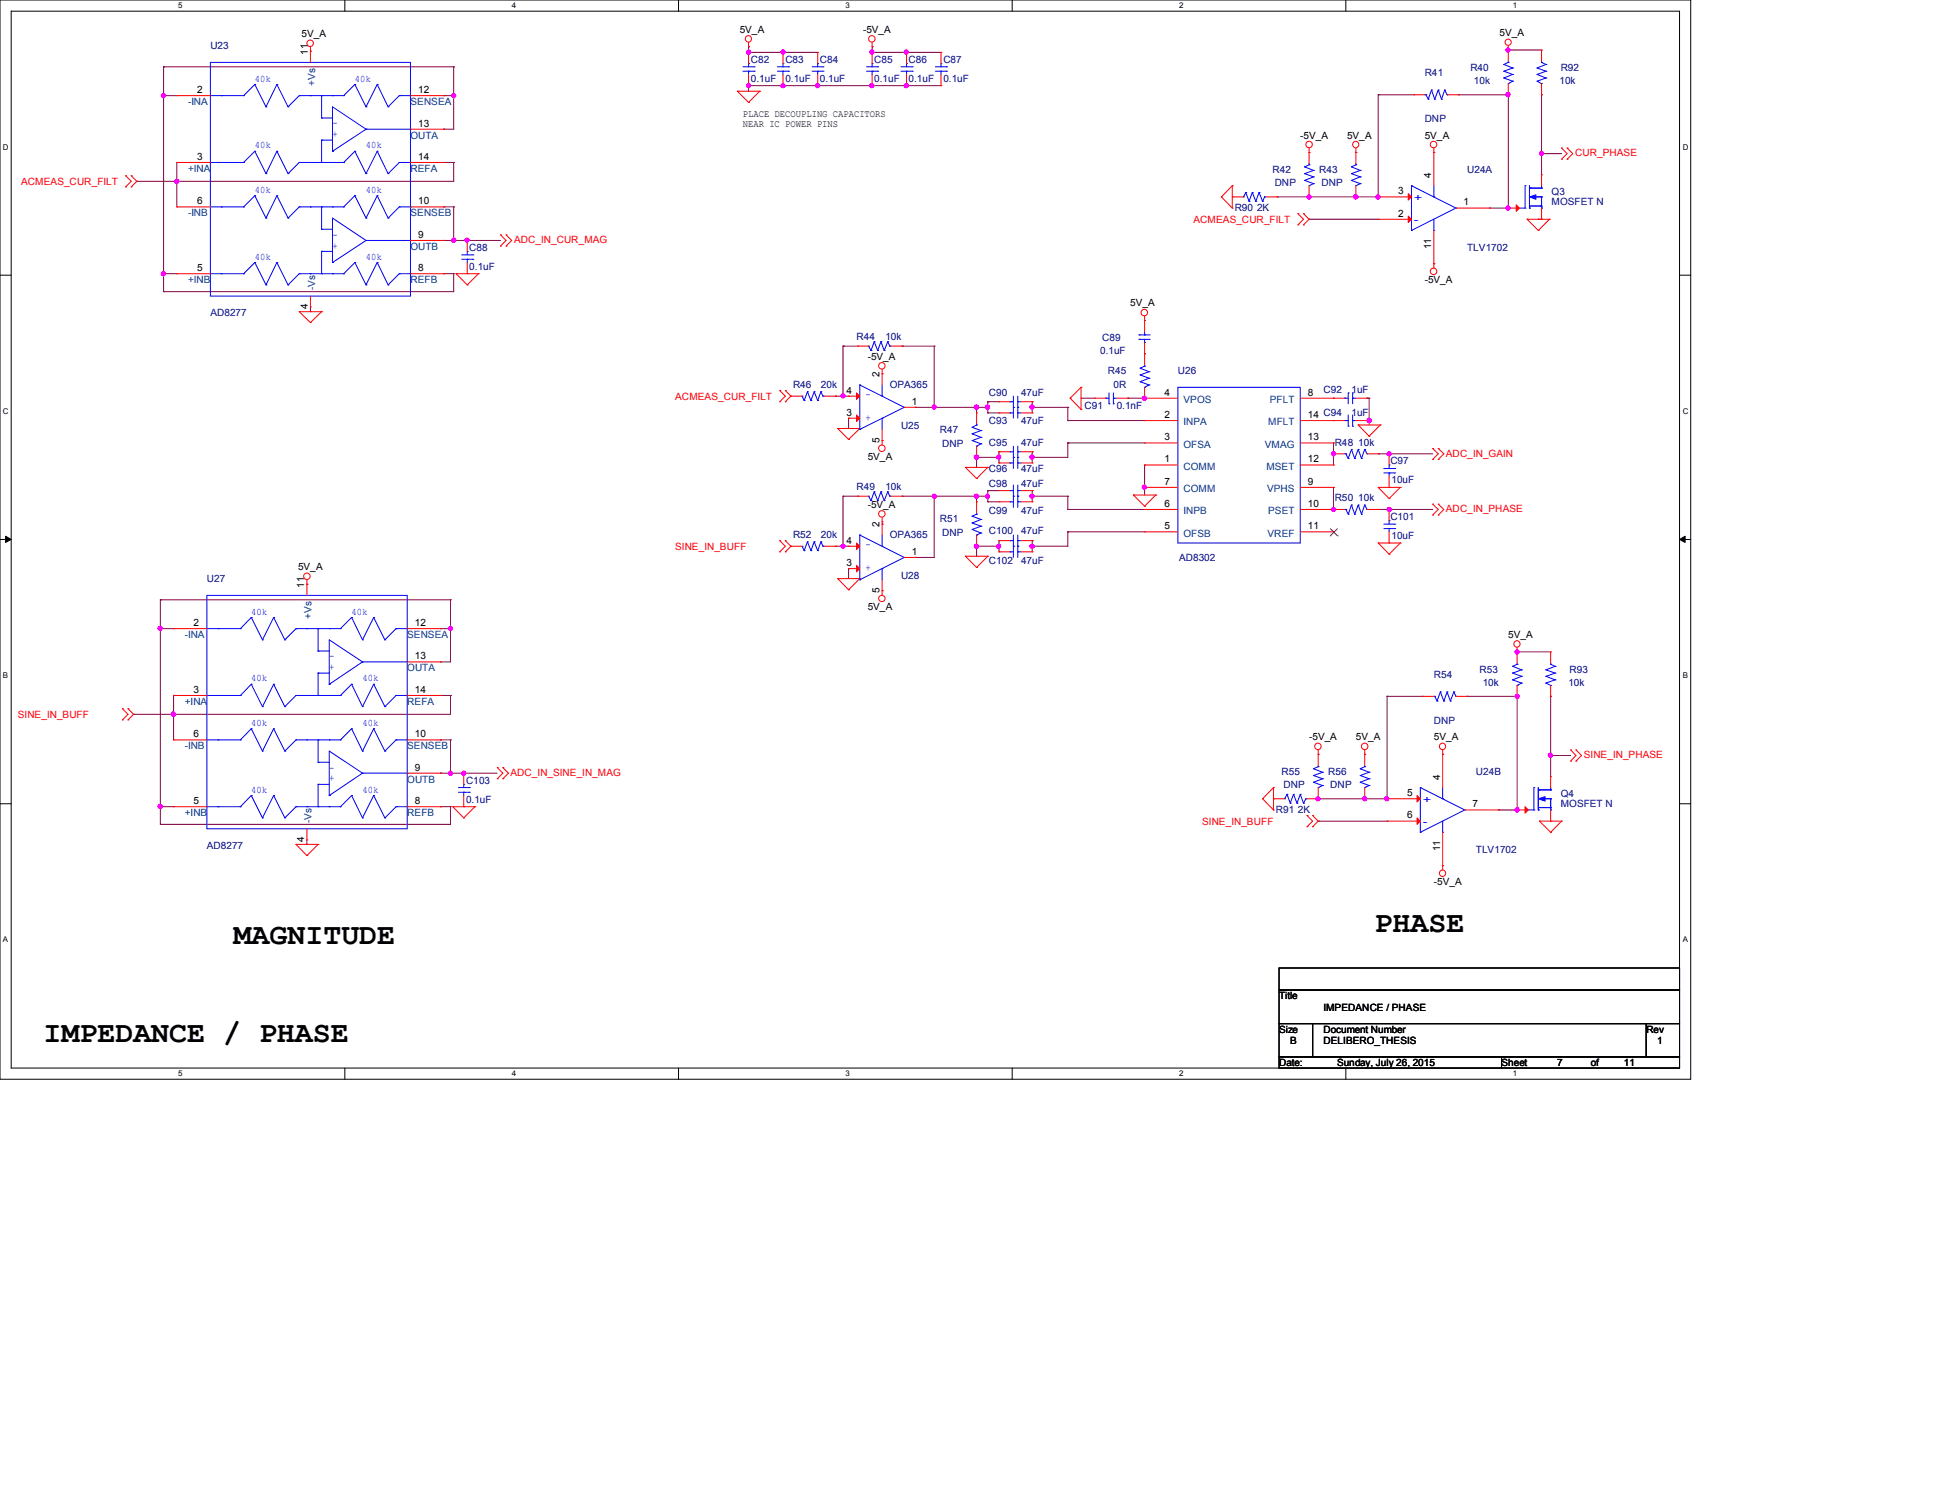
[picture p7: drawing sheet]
<svg xmlns="http://www.w3.org/2000/svg" width="279mm" height="216mm" viewBox="0 0 279 216" stroke-linecap="round" stroke-linejoin="round" font-family="sans-serif">
<defs><g id="words">
<g font-size="4.3">
<text x="33.6" y="135.8">MAGNITUDE</text>
<text x="197.8" y="134">PHASE</text>
<text x="6.3" y="149.9">IMPEDANCE / PHASE</text>
</g>
<g font-size="1.4">
<text x="43.4" y="5.4">5V_A</text>
<text x="106.4" y="4.7">5V_A</text>
<text x="124.2" y="4.7">-5V_A</text>
<text x="215.7" y="5.2">5V_A</text>
<text x="44.3" y="7.9" transform="rotate(-90 44.3 7.9)">11</text>
<text x="28.4" y="13.4">2</text>
<text x="60.2" y="13.4">12</text>
<text x="106.9" y="16.9">PLACE DECOUPLING CAPACITORS</text>
<text x="28.4" y="23">3</text>
<text x="60.2" y="18.2">13</text>
<text x="60.2" y="23">14</text>
<text x="106.9" y="18.3">NEAR IC POWER PINS</text>
<text x="187.1" y="19.9">-5V_A</text>
<text x="193.8" y="19.9">5V_A</text>
<text x="205" y="19.9">5V_A</text>
<text x="28.4" y="29.4">6</text>
<text x="60.2" y="29.4">10</text>
<text x="201.2" y="27.9">3</text>
<text x="205.9" y="25.6" transform="rotate(-90 205.9 25.6)">4</text>
<text x="210.6" y="29.5">1</text>
<text x="60.2" y="34.2">9</text>
<text x="201.2" y="31.2">2</text>
<text x="205.9" y="35.9" transform="rotate(-90 205.9 35.9)">11</text>
<text x="28.4" y="39">5</text>
<text x="60.2" y="39">8</text>
<text x="205" y="40.7">-5V_A</text>
<text x="44.3" y="44.5" transform="rotate(-90 44.3 44.5)">4</text>
<text x="162.6" y="44.1">5V_A</text>
<text x="124.8" y="51.8">-5V_A</text>
<text x="121.8" y="59.8">3</text>
<text x="121.8" y="56.6">4</text>
<text x="126.5" y="54.3" transform="rotate(-90 126.5 54.3)">2</text>
<text x="131.2" y="58.2">1</text>
<text x="167.6" y="56.9">4</text>
<text x="188.2" y="56.9">8</text>
<text x="126.5" y="63.7" transform="rotate(-90 126.5 63.7)">5</text>
<text x="167.6" y="60.1">2</text>
<text x="167.6" y="63.3">3</text>
<text x="188.2" y="63.3">13</text>
<text x="188.2" y="60.1">14 C94</text>
<text x="124.8" y="66.2">5V_A</text>
<text x="167.6" y="66.5">1</text>
<text x="167.6" y="69.7">7</text>
<text x="188.2" y="69.7">9</text>
<text x="188.2" y="66.5">12</text>
<text x="124.8" y="73.1">-5V_A</text>
<text x="126.5" y="75.9" transform="rotate(-90 126.5 75.9)">2</text>
<text x="167.6" y="76.1">5</text>
<text x="167.6" y="72.9">6</text>
<text x="188.2" y="76.1">11</text>
<text x="188.2" y="72.9">10</text>
<text x="42.9" y="82">5V_A</text>
<text x="121.8" y="81.4">3</text>
<text x="121.8" y="78.2">4</text>
<text x="131.2" y="79.8">1</text>
<text x="43.8" y="84.5" transform="rotate(-90 43.8 84.5)">11</text>
<text x="124.8" y="87.8">5V_A</text>
<text x="126.5" y="85.3" transform="rotate(-90 126.5 85.3)">5</text>
<text x="27.9" y="90">2</text>
<text x="59.7" y="90">12</text>
<text x="59.7" y="94.8">13</text>
<text x="217" y="91.8">5V_A</text>
<text x="27.9" y="99.7">3</text>
<text x="59.7" y="99.7">14</text>
<text x="27.9" y="106">6</text>
<text x="59.7" y="106">10</text>
<text x="188.3" y="106.5">-5V_A</text>
<text x="195.1" y="106.5">5V_A</text>
<text x="206.3" y="106.5">5V_A</text>
<text x="59.7" y="110.8">9</text>
<text x="207.2" y="112.2" transform="rotate(-90 207.2 112.2)">4</text>
<text x="27.9" y="115.7">5</text>
<text x="59.7" y="115.7">8</text>
<text x="202.4" y="117.7">6</text>
<text x="202.4" y="114.5">5</text>
<text x="211.8" y="116.1">7</text>
<text x="43.8" y="121.1" transform="rotate(-90 43.8 121.1)">4</text>
<text x="207.2" y="122.4" transform="rotate(-90 207.2 122.4)">11</text>
<text x="206.3" y="127.3">-5V_A</text>
<text x="184" y="143.8">Title</text>
<text x="184" y="148.6">Size</text>
<text x="190.4" y="148.6">Document Number</text>
<text x="190.4" y="145.4">IMPEDANCE / PHASE</text>
<text x="236.9" y="148.6">Rev</text>
<text x="184" y="153.4">Date:</text>
<text x="185.6" y="150.2">B</text>
<text x="190.4" y="150.2">DELIBERO_THESIS</text>
<text x="192.4" y="153.4">Sunday, July 26, 2015</text>
<text x="216" y="153.4">Sheet</text>
<text x="224" y="153.4">7</text>
<text x="228.9" y="153.4">of</text>
<text x="233.6" y="153.4">11</text>
<text x="238.4" y="150.2">1</text>
</g>
<g font-size="1.4" fill="#000080">
<text x="30.3" y="7.1">U23</text>
<text x="108" y="9.1">C82</text>
<text x="108" y="11.8">0.1uF</text>
<text x="113" y="9.1">C83</text>
<text x="113" y="11.8">0.1uF</text>
<text x="117.9" y="9.1">C84</text>
<text x="117.9" y="11.8">0.1uF</text>
<text x="125.8" y="9.1">C85</text>
<text x="125.8" y="11.8">0.1uF</text>
<text x="130.7" y="9.1">C86</text>
<text x="130.7" y="11.8">0.1uF</text>
<text x="135.7" y="9.1">C87</text>
<text x="135.7" y="11.8">0.1uF</text>
<text x="205" y="11">R41</text>
<text x="211.5" y="10.2">R40</text>
<text x="224.5" y="10.2">R92</text>
<text x="205" y="17.5">DNP</text>
<text x="212.1" y="12.1">10k</text>
<text x="224.4" y="12.1">10k</text>
<text x="183.1" y="24.9">R42</text>
<text x="183.4" y="26.8">DNP</text>
<text x="189.8" y="24.9">R43</text>
<text x="190.1" y="26.8">DNP</text>
<text x="211.1" y="24.9">U24A</text>
<text x="223.2" y="28.1">Q3</text>
<text x="223.2" y="29.5">MOSFET N</text>
<text x="177.6" y="30.3">R90</text>
<text x="180.9" y="30.3">2K</text>
<text x="67.5" y="36.1">C88</text>
<text x="67.5" y="38.8">0.1uF</text>
<text x="211.1" y="36.1">TLV1702</text>
<text x="30.3" y="45.5">AD8277</text>
<text x="123.2" y="48.9">R44</text>
<text x="127.4" y="48.9">10k</text>
<text x="158.3" y="51">0.1uF</text>
<text x="158.6" y="49.1">C89</text>
<text x="159.4" y="53.8">R45</text>
<text x="169.5" y="53.8">U26</text>
<text x="114.1" y="55.8">R46</text>
<text x="118.1" y="55.8">20k</text>
<text x="128" y="55.8">OPA365</text>
<text x="142.3" y="56.9">C90</text>
<text x="146.9" y="56.9">47uF</text>
<text x="156" y="58.8">C91</text>
<text x="160.2" y="55.8">0R</text>
<text x="160.7" y="58.8">0.1nF</text>
<text x="190.4" y="56.6">C92</text>
<text x="194.4" y="56.6">1uF</text>
<text x="194.4" y="59.8">1uF</text>
<text x="129.6" y="61.7">U25</text>
<text x="135.2" y="62.3">R47</text>
<text x="135.6" y="64.3">DNP</text>
<text x="142.3" y="64.1">C95</text>
<text x="142.3" y="61">C93</text>
<text x="146.9" y="64.1">47uF</text>
<text x="146.9" y="61">47uF</text>
<text x="192" y="64.1">R48</text>
<text x="195.4" y="64.1">10k</text>
<text x="123.2" y="70.5">R49</text>
<text x="127.4" y="70.5">10k</text>
<text x="142.3" y="70">C98</text>
<text x="142.3" y="67.9">C96</text>
<text x="146.9" y="70">47uF</text>
<text x="146.9" y="67.9">47uF</text>
<text x="200" y="66.8">C97</text>
<text x="200.2" y="69.5">10uF</text>
<text x="114.1" y="77.4">R52</text>
<text x="118.1" y="77.4">20k</text>
<text x="128" y="77.4">OPA365</text>
<text x="135.2" y="75.1">R51</text>
<text x="135.6" y="77">DNP</text>
<text x="142.3" y="73.9">C99</text>
<text x="142.3" y="76.9">C100</text>
<text x="146.9" y="73.9">47uF</text>
<text x="146.9" y="76.9">47uF</text>
<text x="192" y="72.1">R50</text>
<text x="195.4" y="72.1">10k</text>
<text x="200" y="74.8">C101</text>
<text x="200.2" y="77.5">10uF</text>
<text x="29.8" y="83.8">U27</text>
<text x="129.6" y="83.3">U28</text>
<text x="142.3" y="81.1">C102</text>
<text x="146.9" y="81.1">47uF</text>
<text x="169.6" y="80.7">AD8302</text>
<text x="206.3" y="97.5">R54</text>
<text x="212.9" y="96.7">R53</text>
<text x="213.3" y="98.6">10k</text>
<text x="225.6" y="98.6">10k</text>
<text x="225.8" y="96.7">R93</text>
<text x="206.3" y="104.1">DNP</text>
<text x="67.1" y="112.7">C103</text>
<text x="184.4" y="111.5">R55</text>
<text x="184.7" y="113.4">DNP</text>
<text x="191.1" y="111.5">R56</text>
<text x="191.4" y="113.4">DNP</text>
<text x="212.4" y="111.5">U24B</text>
<text x="67.1" y="115.4">0.1uF</text>
<text x="183.6" y="116.9">R91</text>
<text x="186.7" y="116.9">2K</text>
<text x="224.5" y="114.6">Q4</text>
<text x="224.5" y="116.1">MOSFET N</text>
<text x="29.8" y="122.2">AD8277</text>
<text x="212.4" y="122.6">TLV1702</text>
</g>
<g font-size="1.4" fill="#00f">
<text x="36.7" y="11.8">40k</text>
<text x="51" y="11.8">40k</text>
<text x="36.7" y="21.3">40k</text>
<text x="47.8" y="19.8">+</text>
<text x="47.8" y="18.2">-</text>
<text x="52.7" y="21.3">40k</text>
<text x="36.7" y="27.8">40k</text>
<text x="52.7" y="27.8">40k</text>
<text x="203.4" y="28.9">+</text>
<text x="47.8" y="34.2">-</text>
<text x="47.8" y="35.8">+</text>
<text x="203.4" y="32.1">-</text>
<text x="36.7" y="37.3">40k</text>
<text x="52.7" y="37.3">40k</text>
<text x="125.3" y="59.6" transform="rotate(-180 125.3 59.6)">+</text>
<text x="125.3" y="56.4" transform="rotate(-180 125.3 56.4)">-</text>
<text x="125.3" y="81.2" transform="rotate(-180 125.3 81.2)">+</text>
<text x="125.3" y="78" transform="rotate(-180 125.3 78)">-</text>
<text x="36.1" y="88.4">40k</text>
<text x="50.6" y="88.4">40k</text>
<text x="47.4" y="94.8">-</text>
<text x="36.1" y="98">40k</text>
<text x="47.4" y="96.4">+</text>
<text x="52.1" y="98">40k</text>
<text x="36.1" y="104.4">40k</text>
<text x="52.1" y="104.4">40k</text>
<text x="47.4" y="110.8">-</text>
<text x="47.4" y="112.4">+</text>
<text x="36.1" y="114">40k</text>
<text x="52.1" y="114">40k</text>
<text x="204.7" y="118.7">-</text>
<text x="204.7" y="115.4">+</text>
</g>
<g font-size="1.4" fill="#004080">
<text x="27.1" y="15.1">-INA</text>
<text x="45.3" y="12.3" transform="rotate(-90 45.3 12.3)">+Vs</text>
<text x="59.1" y="15.1">SENSEA</text>
<text x="59.1" y="19.9">OUTA</text>
<text x="27.1" y="24.7">+INA</text>
<text x="59.1" y="24.7">REFA</text>
<text x="27.1" y="31.1">-INB</text>
<text x="59.1" y="31.1">SENSEB</text>
<text x="59.1" y="35.9">OUTB</text>
<text x="27.1" y="40.7">+INB</text>
<text x="45.3" y="41.8" transform="rotate(-90 45.3 41.8)">-Vs</text>
<text x="59.1" y="40.7">REFB</text>
<text x="170.3" y="58">VPOS</text>
<text x="182.7" y="58">PFLT</text>
<text x="170.3" y="61.2">INPA</text>
<text x="170.3" y="64.4">OFSA</text>
<text x="182" y="64.4">VMAG</text>
<text x="182.5" y="61.2">MFLT</text>
<text x="170.3" y="67.6">COMM</text>
<text x="170.3" y="70.8">COMM</text>
<text x="182.2" y="67.6">MSET</text>
<text x="182.3" y="70.8">VPHS</text>
<text x="170.3" y="77.2">OFSB</text>
<text x="170.3" y="74">INPB</text>
<text x="182.4" y="77.2">VREF</text>
<text x="182.5" y="74">PSET</text>
<text x="44.8" y="89" transform="rotate(-90 44.8 89)">+Vs</text>
<text x="26.6" y="91.8">-INA</text>
<text x="58.6" y="91.8">SENSEA</text>
<text x="26.6" y="101.4">+INA</text>
<text x="58.6" y="96.6">OUTA</text>
<text x="58.6" y="101.4">REFA</text>
<text x="26.6" y="107.8">-INB</text>
<text x="58.6" y="107.8">SENSEB</text>
<text x="58.6" y="112.6">OUTB</text>
<text x="26.6" y="117.4">+INB</text>
<text x="44.8" y="118.4" transform="rotate(-90 44.8 118.4)">-Vs</text>
<text x="58.6" y="117.4">REFB</text>
</g>
<g font-size="1.4" fill="#f00">
<text x="226.6" y="22.5">CUR_PHASE</text>
<text x="3" y="26.6">ACMEAS_CUR_FILT</text>
<text x="74" y="35">ADC_IN_CUR_MAG</text>
<text x="171.7" y="32.1">ACMEAS_CUR_FILT</text>
<text x="97.2" y="57.5">ACMEAS_CUR_FILT</text>
<text x="208" y="65.7">ADC_IN_GAIN</text>
<text x="208" y="73.7">ADC_IN_PHASE</text>
<text x="97.2" y="79.1">SINE_IN_BUFF</text>
<text x="2.6" y="103.3">SINE_IN_BUFF</text>
<text x="73.5" y="111.6">ADC_IN_SINE_IN_MAG</text>
<text x="227.9" y="109.1">SINE_IN_PHASE</text>
<text x="173" y="118.7">SINE_IN_BUFF</text>
</g>
<g font-size="1.1">
<text x="25.6" y="1.2">5</text>
<text x="73.6" y="1.2">4</text>
<text x="121.6" y="1.2">3</text>
<text x="169.7" y="1.2">2</text>
<text x="217.7" y="1.2">1</text>
<text x=".4" y="21.6">D</text>
<text x="242.1" y="21.6">D</text>
<text x=".4" y="59.5">C</text>
<text x="242.1" y="59.5">C</text>
<text x=".4" y="97.5">B</text>
<text x="242.1" y="97.5">B</text>
<text x=".4" y="135.6">A</text>
<text x="242.1" y="135.6">A</text>
<text x="25.6" y="154.8">5</text>
<text x="73.6" y="154.8">4</text>
<text x="121.6" y="154.8">3</text>
<text x="169.7" y="154.8">2</text>
<text x="217.7" y="154.8">1</text>
</g>
</g></defs>
<path d="M0 0h243.2v155.2h-243.2zM1.6 1.6h240v152h-240z" fill="none" stroke="#000" stroke-width=".14"/>
<g fill="#fff">
<path d="M25.6 .2h.6v1.2h-.6z"/>
<path d="M25.6 153.8h.6v1.2h-.6z"/>
</g>
<path d="M49.6 0v1.6M49.6 153.6v1.6" fill="none" stroke="#000" stroke-width=".14"/>
<g fill="#fff">
<path d="M73.6 .2h.6v1.2h-.6z"/>
<path d="M73.6 153.8h.6v1.2h-.6z"/>
</g>
<path d="M97.6 0v1.6M97.6 153.6v1.6" fill="none" stroke="#000" stroke-width=".14"/>
<g fill="#fff">
<path d="M121.6 .2h.6v1.2h-.6z"/>
<path d="M121.6 153.8h.6v1.2h-.6z"/>
</g>
<path d="M145.6 0v1.6M145.6 153.6v1.6" fill="none" stroke="#000" stroke-width=".14"/>
<g fill="#fff">
<path d="M169.6 .2h.6v1.2h-.6z"/>
<path d="M169.6 153.8h.6v1.2h-.6z"/>
</g>
<path d="M193.6 0v1.6M193.6 153.6v1.6" fill="none" stroke="#000" stroke-width=".14"/>
<g fill="#fff">
<path d="M217.6 .2h.6v1.2h-.6z"/>
<path d="M217.6 153.8h.6v1.2h-.6z"/>
<path d="M.4 20.6h.8v1.2h-.8z"/>
<path d="M242.1 20.6h.7v1.2h-.7z"/>
<path d="M.4 58.5h.8v1.2h-.8z"/>
<path d="M242.1 58.5h.7v1.2h-.7z"/>
</g>
<path d="M0 39.6h1.6M241.6 39.6h1.6" fill="none" stroke="#000" stroke-width=".14"/>
<g fill="#fff">
<path d="M.4 96.6h.7v1.1h-.7z"/>
<path d="M242.1 96.6h.7v1.1h-.7z"/>
</g>
<path d="M0 77.6h1.6M241.6 77.6h1.6" fill="none" stroke="#000" stroke-width=".14"/>
<path d="M.8 77.1l.8 .5-.8 .4zM241.6 77.6l.8-.5v.9z" fill="#000" stroke="#000" stroke-width=".14"/>
<g fill="#fff">
<path d="M.4 134.6h.7v1.2h-.7z"/>
<path d="M242.1 134.6h.7v1.2h-.7z"/>
</g>
<path d="M0 115.6h1.6M241.6 115.6h1.6M184 139.2h57.6v3.2h-57.6zM184 142.4h57.6v4.8h-57.6zM184 147.2h4.8v4.8h-4.8zM184 152h32v1.6h-32zM188.8 147.2h48.1v4.8h-48.1zM216 152h25.6v1.6h-25.6zM236.9 147.2h4.7v4.8h-4.7z" fill="none" stroke="#000" stroke-width=".14"/>
<g fill="none" stroke="#800040" stroke-width=".14">
<path d="M23.5 13.8h.1M23.5 9.6h.1M23.5 9.6v32.4M23.5 13.8h1.9M23.5 9.6h41.8M63.8 13.8h.1M63.8 18.6h.1M63.8 13.8h1.5M65.3 9.6h.1M65.3 13.8h.1M65.3 9.6v9h-1.5M107.7 6.7h.1"/>
<path d="M107.7 12.3h.1M107.7 7.5h.1M107.7 6.7v.8M107.7 12.3v.8M107.7 12.3h27.7M107.7 7.5h9.9M112.6 12.3h.1M112.6 7.5h.1M117.6 12.3h.1M125.5 6.7h.1M125.5 7.5h.1M125.5 12.3h.1"/>
<path d="M125.5 7.5h9.9M125.5 6.7v.8M130.4 12.3h.1M130.4 7.5h.1M198.3 13.6h.1M198.3 13.6h5.1M198.3 13.6v14.7h-14.6M209.8 13.6h.1M209.8 13.6h7.2M217 13.6h.1M217 7.2h.1M217 13.6v16.3h-2.7"/>
<path d="M217 7.2h4.8M221.8 13.6h.1M221.8 13.6v11.5M19.7 26.1h.1M23.5 39.4h.1M23.5 39.4h1.9M25.4 26.1h.1M25.4 23.4h.1M25.4 23.4v6.4M63.8 23.4h.1M63.8 29.8h.1M63.8 34.6h.1"/>
<path d="M63.8 39.4h.1M63.8 39.4h1.5M63.8 34.6h8.2M63.8 23.4h1.5M63.8 29.8h1.5M65.3 23.4h.1M65.3 39.4h.1M65.3 29.8h.1M65.3 34.6h.1M65.3 23.4v2.7h-45.6M65.3 29.8v4.8M65.3 39.4v2.6h-41.8"/>
<path d="M67.2 34.6h.1M183.7 28.3h.1M188.3 28.3h.1M188.3 31.5h.1M188.3 31.5h10M195.1 28.3h.1M214.3 29.9h.1M221.3 31.5h.1M221.3 31.5h.5M221.8 22.1h.1M221.8 22.1h2.9M23.5 42h.1"/>
<path d="M44.7 44.8h.1M44.7 44.2v.6M120.2 57h.1M120.2 57h1.9M121.3 57h.1M121.3 49.8h.1M121.3 49.8v7.2M121.3 49.8h2.1M129.8 49.8h.1M129.8 49.8h4.6M131.7 58.6h.1M131.7 58.6h10.4"/>
<path d="M134.4 58.6h.1M134.4 49.8h.1M134.4 49.8v8.8M140.5 58.6h.1M140.5 58.6v.8M142.1 58.6h.1M142.1 59.4h.1M142.1 57.8h.1M142.1 57.8v1.6M142.1 59.4h1.6M142.1 57.8h1.6M148.5 58.6h.1"/>
<path d="M148.5 57.8h.1M148.5 58.6h5.1M148.5 57.8v1.6M153.6 58.6h.1M153.6 58.6v1.9M155.5 57.3h.1M155.5 57.3h2M162.3 57.3h.1M162.3 57.3h2.4M196.7 57.3h.1M196.7 57.3h.3M197 57.3h.1"/>
<path d="M197 57.3v3.8M120.2 78.6h.1M120.2 78.6h1.9M121.3 71.4h.1M121.3 78.6h.1M121.3 71.4h2.1M121.3 71.4v7.2M122.1 60.2h.1M122.1 60.2v1.4M123.4 71.4h.1M126.9 75.4h.1M126.9 75.1v.3"/>
<path d="M129.8 71.4h.1M129.8 71.4h12.3M134.4 71.4h.1M134.4 71.4v8.8h-2.7M140.5 65.8h.1M140.5 78.6h.1M140.5 71.4h.1M140.5 65.8h3.2M140.5 65.8v1.4M140.5 71.4v.8M140.5 78.6v1.4M140.5 78.6h3.2"/>
<path d="M142.1 71.4h.1M142.1 72.2h.1M142.1 70.6h.1M142.1 70.6v1.6M142.1 72.2h1.6M142.1 70.6h1.6M143.7 65h.1M143.7 65.8h.1M143.7 77.8h.1M143.7 78.6h.1M143.7 65v1.6M143.7 77.8v1.6"/>
<path d="M148.5 65.8h.1M148.5 65h.1M148.5 71.4h.1M148.5 78.6h.1M148.5 77.8h.1M148.5 70.6h.1M148.5 65v1.6M148.5 70.6v1.6M148.5 77.8v1.6M148.5 71.4h5.1M153.6 60.5h.1M153.6 63.7h.1"/>
<path d="M153.6 73.3h.1M153.6 71.4h.1M153.6 76.5h.1M153.6 63.7v2.1h-5.1M153.6 60.5h11.1M153.6 71.4v1.9M153.6 76.5v2.1h-5.1M153.6 63.7h11.1M153.6 73.3h11.1M153.6 76.5h11.1M164.7 70.1h.1M164.7 66.9h.1"/>
<path d="M164.7 66.9v4.3M191.9 65.3h.1M191.9 63.7h.1M191.9 70.1h.1M191.9 63.7v3.2M191.9 70.1v3.2M196.7 60.5h.1M196.7 60.5h.3M197 60.5h.1M198.3 65.3h.1M198.3 73.3h.1M198.3 73.3h7.8"/>
<path d="M198.3 65.3h7.8M199.9 65.3h.1M199.9 73.3h.1M23.1 86.3h.1M23.1 90.4h.1M23.1 90.4h1.9M23.1 86.3v32.3M23.1 86.3h41.7M63.4 90.4h.1M63.4 95.2h.1M63.4 90.4h1.4M64.8 86.3h.1"/>
<path d="M64.8 90.4h.1M64.8 86.3v8.9h-1.4M122.1 81.8h.1M122.1 81.8v1.4M131.7 80.2h.1M218.3 93.8h.1M218.3 93.8h4.8M19.2 102.7h.1M23.1 118.6h.1M23.1 116h.1M23.1 116h1.9M25 100h.1"/>
<path d="M25 102.7h.1M25 100v6.4M63.4 106.4h.1M63.4 100h.1M63.4 111.2h.1M63.4 116h.1M63.4 106.4h1.4M63.4 100h1.4M63.4 111.2h8.1M63.4 116h1.4M64.8 111.2h.1M64.8 100h.1"/>
<path d="M64.8 116h.1M64.8 106.4h.1M64.8 100v2.7h-45.6M64.8 106.4v4.8M64.8 116v2.6h-41.7M66.7 111.2h.1M189.7 114.9h.1M189.7 118.1h.1M189.7 118.1h9.9M196.3 114.9h.1M199.6 100.2h.1M199.6 100.2h5.1"/>
<path d="M199.6 100.2v14.7h-9.9M211.1 100.2h.1M211.1 100.2h7.2M215.6 116.5h.1M218.3 100.2h.1M218.3 100.2v16.3h-2.7M223.1 108.7h.1M223.1 100.2h.1M223.1 100.2v11.5M223.1 108.7h2.9M44.2 121.5h.1M44.2 120.8v.7"/>
</g>
<g fill="#f0f" stroke="#f0f" stroke-width=".14">
<circle cx="217" cy="29.9" r=".3"/>
<circle cx="217" cy="13.6" r=".3"/>
<circle cx="198.2" cy="28.3" r=".3"/>
<circle cx="195.1" cy="28.3" r=".31"/>
<circle cx="218.3" cy="100.2" r=".3"/>
<circle cx="199.5" cy="114.9" r=".3"/>
<circle cx="196.3" cy="114.9" r=".3"/>
<circle cx="189.6" cy="114.9" r=".3"/>
<circle cx="112.6" cy="12.3" r=".3"/>
<circle cx="112.6" cy="7.5" r=".3"/>
<circle cx="125.4" cy="7.5" r=".3"/>
<circle cx="25.4" cy="26.1" r=".3"/>
<circle cx="65.3" cy="13.8" r=".3"/>
<circle cx="23.5" cy="39.4" r=".3"/>
<circle cx="23.5" cy="13.8" r=".3"/>
<circle cx="67.2" cy="34.5" r=".3"/>
<circle cx="107.7" cy="7.5" r=".3"/>
<circle cx="107.7" cy="12.3" r=".3"/>
<circle cx="125.4" cy="12.3" r=".3"/>
<circle cx="117.6" cy="12.3" r=".3"/>
<circle cx="130.4" cy="12.3" r=".3"/>
<circle cx="130.4" cy="7.5" r=".3"/>
<circle cx="65.3" cy="34.5" r=".3"/>
<circle cx="64.8" cy="111.2" r=".3"/>
<circle cx="24.9" cy="102.7" r=".31"/>
<circle cx="64.8" cy="90.4" r=".3"/>
<circle cx="23" cy="116" r=".3"/>
<circle cx="23" cy="90.4" r=".3"/>
<circle cx="66.7" cy="111.2" r=".3"/>
<circle cx="164.6" cy="57.3" r=".3"/>
<circle cx="143.7" cy="65.7" r=".3"/>
<circle cx="140.5" cy="65.7" r=".31"/>
<circle cx="148.5" cy="58.5" r=".31"/>
<circle cx="148.5" cy="65.7" r=".31"/>
<circle cx="164.6" cy="70.1" r=".3"/>
<circle cx="142.1" cy="58.5" r=".3"/>
<circle cx="140.5" cy="58.5" r=".31"/>
<circle cx="143.7" cy="78.6" r=".3"/>
<circle cx="140.5" cy="78.6" r=".31"/>
<circle cx="148.5" cy="71.4" r=".31"/>
<circle cx="148.5" cy="78.6" r=".31"/>
<circle cx="134.4" cy="58.5" r=".3"/>
<circle cx="197" cy="60.5" r=".31"/>
<circle cx="199.9" cy="65.3" r=".3"/>
<circle cx="191.9" cy="65.3" r=".3"/>
<circle cx="191.9" cy="73.3" r=".3"/>
<circle cx="199.9" cy="73.3" r=".3"/>
<circle cx="121.3" cy="78.6" r=".3"/>
<circle cx="121.3" cy="56.9" r=".3"/>
<circle cx="142.1" cy="71.4" r=".3"/>
<circle cx="140.5" cy="71.4" r=".31"/>
<circle cx="134.4" cy="71.4" r=".3"/>
<circle cx="188.3" cy="28.3" r=".3"/>
<circle cx="221.8" cy="22.1" r=".3"/>
<circle cx="217" cy="7.2" r=".3"/>
<circle cx="223.1" cy="108.6" r=".3"/>
<circle cx="218.3" cy="93.8" r=".3"/>
<circle cx="218.3" cy="116.5" r=".31"/>
</g>
<g fill="none" stroke="#f00" stroke-width=".14">
<path d="M25.4 13.8h.1M25.4 13.8h4.9M44.7 7.4h.1M44.7 6.7v2.3M59.1 13.8h4.7M59.1 18.6h4.7M63.8 13.8h.1M63.8 18.6h.1M106.1 13.1h.1M106.1 13.1h3.2M106.1 13.1l1.6 1.6M107.7 6.7h.1"/>
<path d="M107.7 14.7h.1M107.7 12.3h.1M107.7 7.5h.1M107.7 6.1v.6M107.7 7.5v1.6M107.7 10.7v1.6M109.3 13.1h.1M109.3 13.1l-1.6 1.6M112.6 12.3h.1M112.6 7.5h.1M112.6 7.5v1.6M112.6 10.7v1.6"/>
<path d="M117.6 12.3h.1M117.6 7.5h.1M117.6 7.5v1.6M117.6 10.7v1.6M125.5 6.7h.1M125.5 12.3h.1M125.5 7.5h.1M125.5 6.1v.6M125.5 7.5v1.6M125.5 10.7v1.6M130.4 12.3h.1M130.4 7.5h.1"/>
<path d="M130.4 7.5v1.6M130.4 10.7v1.6M135.4 12.3h.1M135.4 7.5h.1M135.4 7.5v1.6M135.4 10.7v1.6M203.4 13.6h.1M203.4 13.6h1.6M208.2 13.6h1.6M209.8 13.6h.1M217 7.2h.1M217 13.6h.1"/>
<path d="M217 6.6v2.2M217 12v1.6M221.8 13.6h.1M221.8 7.2h.1M221.8 7.2v1.6M221.8 12v1.6M18.1 26.9h.1M18.1 25.3h.1M18.1 25.3l.8 .8-.8 .8M18.9 25.3h.1M18.9 26.9h.1M18.9 25.3l.8 .8-.8 .8"/>
<path d="M25.4 23.4h.1M25.4 29.8h.1M25.4 39.4h.1M25.4 39.4h4.9M25.4 23.4h4.9M25.4 29.8h4.9M59.1 39.4h4.7M59.1 23.4h4.7M59.1 29.8h4.7M59.1 34.6h4.7M63.8 23.4h.1M63.8 39.4h.1"/>
<path d="M63.8 29.8h.1M63.8 34.6h.1M65.6 39.4h.1M65.6 39.4h3.2M65.6 39.4l1.6 1.6M67.2 39.4h.1M67.2 34.6h.1M67.2 34.6v1.6M67.2 37.8v1.6M68.8 39.4h.1M68.8 39.4l-1.6 1.6M72 35.4h.1"/>
<path d="M72 33.8h.1M72 33.8l.8 .8-.8 .8M72.8 35.4h.1M72.8 33.8h.1M72.8 33.8l.8 .8-.8 .8M175.7 28.3h.1M175.7 28.3l1.6 1.6M177.3 26.7h.1M177.3 29.9h.1M177.3 28.3h.1M177.3 26.7v3.2M177.3 26.7l-1.6 1.6"/>
<path d="M177.3 28.3h1.6M182.1 28.3h1.6M183.7 28.3h.1M186.7 32.3h.1M186.7 30.7h.1M186.7 30.7l.8 .8-.8 .8M187.5 30.7h.1M187.5 32.3h.1M187.5 30.7l.8 .8-.8 .8M188.3 21.9h.1M188.3 28.3h.1M188.3 21.3v2.2"/>
<path d="M188.3 26.7v1.6M195.1 21.9h.1M195.1 28.3h.1M195.1 21.3v2.2M195.1 26.7v1.6M198.3 31.5h.1M198.3 28.3h.1M198.3 31.5h4.8M198.3 28.3h4.8M206.3 21.9h.1M206.3 37.9h.1M206.3 21.3v5.4"/>
<path d="M206.3 33.1v5.5M209.5 29.9h4.8M214.3 29.9h.1M217 29.9h.1M217 29.9h1.6M219.7 31.5h.1M219.7 31.5h3.2M219.7 31.5l1.6 1.6M221.3 33.1h.1M221.8 31.5h.1M221.8 25.1h.1M221.8 25.1v1.6"/>
<path d="M221.8 29.9v1.6M222.9 31.5h.1M222.9 31.5l-1.6 1.6M224.7 22.9h.1M224.7 21.3h.1M224.7 21.3l.8 .8-.8 .8M225.5 22.9h.1M225.5 21.3h.1M225.5 21.3l.8 .8-.8 .8M43.1 44.8h.1M43.1 44.8h3.2M43.1 44.8l1.6 1.6"/>
<path d="M44.7 46.4h.1M44.7 44.2h.1M44.7 42.6v1.6M46.3 44.8h.1M46.3 44.8l-1.6 1.6M67.2 41h.1M112.2 57.8h.1M112.2 56.2h.1M112.2 56.2l.8 .8-.8 .8M113 56.2h.1M113 57.8h.1M113 56.2l.8 .8"/>
<path d="M113.8 57h.1M113.8 57l-.8 .8M113.8 57h1.6M118.6 57h1.6M120.2 57h.1M122.1 57h.1M122.1 57h1.6M123.4 49.8h.1M123.4 49.8h1.6M126.9 53.8h.1M126.9 53.1v2.3M128.2 49.8h1.6"/>
<path d="M129.8 49.8h.1M130.1 58.6h1.6M131.7 58.6h.1M140.5 59.4h.1M140.5 59.4v1.6M143.7 57.8h.1M143.7 59.4h.1M143.7 57.8h1.6M143.7 59.4h1.6M146.9 57.8h1.6M146.9 59.4h1.6M148.5 57.8h.1"/>
<path d="M148.5 59.4h.1M154 57.3h.1M154 57.3l1.5 1.6M155.5 55.7h.1M155.5 58.9h.1M155.5 55.7v3.2M155.5 55.7l-1.5 1.6M157.5 57.3h.1M157.5 57.3h1.6M160.7 57.3h1.6M162.3 57.3h.1M164.7 46.1h.1"/>
<path d="M164.7 57.3h.1M164.7 50.9h.1M164.7 45.5v2.2M164.7 49.3v3.2M164.7 55.7v1.6M164.7 57.3h4.8M187.1 57.3h6.4M191.9 57.3h.1M195.1 57.3h1.6M196.7 57.3h.1M112.2 79.4h.1M112.2 77.8h.1"/>
<path d="M112.2 77.8l.8 .8-.8 .8M113 77.8h.1M113 79.4h.1M113 77.8l.8 .8M113.8 78.6h.1M113.8 78.6l-.8 .8M113.8 78.6h1.6M118.6 78.6h1.6M120.2 78.6h.1M120.5 61.6h.1M120.5 61.6h3.2M120.5 61.6l1.6 1.6"/>
<path d="M122.1 63.2h.1M122.1 60.2h.1M122.1 78.6h.1M122.1 60.2h1.6M122.1 78.6h1.6M123.4 71.4h.1M123.4 71.4h1.6M123.7 61.6h.1M123.7 61.6l-1.6 1.6M126.9 63.4h.1M126.9 75.1h.1M126.9 75.4h.1"/>
<path d="M126.9 61.8v2.2M126.9 74.4v.7M126.9 75.4v1.6M128.2 71.4h1.6M129.8 71.4h.1M138.9 67.2h.1M138.9 67.2h3.2M138.9 67.2l1.6 1.6M140.5 68.8h.1M140.5 65.8h.1M140.5 78.6h.1M140.5 72.2h.1"/>
<path d="M140.5 64.2v1.6M140.5 72.2v1.6M140.5 77v1.6M142.1 67.2h.1M142.1 67.2l-1.6 1.6M143.7 72.2h.1M143.7 77.8h.1M143.7 79.4h.1M143.7 65h.1M143.7 70.6h.1M143.7 66.6h.1M143.7 72.2h1.6"/>
<path d="M143.7 77.8h1.6M143.7 79.4h1.6M143.7 65h1.6M143.7 70.6h1.6M143.7 66.6h1.6M146.9 72.2h1.6M146.9 77.8h1.6M146.9 79.4h1.6M146.9 65h1.6M146.9 70.6h1.6M146.9 66.6h1.6M148.5 72.2h.1"/>
<path d="M148.5 77.8h.1M148.5 79.4h.1M148.5 65h.1M148.5 70.6h.1M148.5 66.6h.1M163.1 71.2h.1M163.1 71.2h3.2M163.1 71.2l1.6 1.6M164.7 72.8h.1M164.7 60.5h.1M164.7 63.7h.1M164.7 66.9h.1"/>
<path d="M164.7 76.5h.1M164.7 73.3h.1M164.7 70.1h.1M164.7 70.1h4.8M164.7 73.3h4.8M164.7 60.5h4.8M164.7 63.7h4.8M164.7 66.9h4.8M164.7 76.5h4.8M166.3 71.2h.1M166.3 71.2l-1.6 1.6M187.1 70.1h4.8"/>
<path d="M187.1 73.3h6.4M187.1 60.5h6.4M187.1 63.7h4.8M187.1 66.9h4.8M187.1 76.5h4.8M191.9 73.3h.1M191.9 65.3h.1M191.9 76.5h.1M191.9 70.1h.1M191.9 66.9h.1M191.9 63.7h.1M191.9 60.5h.1"/>
<path d="M191.9 65.3h1.6M195.1 60.5h1.6M195.4 61.1h.1M195.4 61.1h3.2M195.4 61.1l1.6 1.6M196.7 60.5h.1M196.7 73.3h1.6M196.7 65.3h1.6M197 62.7h.1M198.3 70.1h.1M198.3 78.1h.1M198.3 73.3h.1"/>
<path d="M198.3 65.3h.1M198.3 70.1h3.2M198.3 70.1l1.6 1.6M198.3 78.1h3.2M198.3 78.1l1.6 1.6M198.6 61.1h.1M198.6 61.1l-1.6 1.6M199.9 71.7h.1M199.9 79.7h.1M199.9 78.1h.1M199.9 73.3h.1M199.9 70.1h.1"/>
<path d="M199.9 65.3h.1M199.9 65.3v1.6M199.9 68.5v1.6M199.9 73.3v1.6M199.9 76.5v1.6M201.5 70.1h.1M201.5 78.1h.1M201.5 70.1l-1.6 1.6M201.5 78.1l-1.6 1.6M206.1 66.1h.1M206.1 64.5h.1M206.1 74.1h.1"/>
<path d="M206.1 72.5h.1M206.1 64.5l.8 .8-.8 .8M206.1 72.5l.8 .8-.8 .8M206.9 66.1h.1M206.9 64.5h.1M206.9 74.1h.1M206.9 72.5h.1M206.9 64.5l.8 .8-.8 .8M206.9 72.5l.8 .8-.8 .8M25 90.4h.1M25 90.4h4.8M44.2 84h.1"/>
<path d="M44.2 83.4v2.2M58.6 90.4h4.8M58.6 95.2h4.8M63.4 90.4h.1M63.4 95.2h.1M120.5 83.2h.1M120.5 83.2h3.2M120.5 83.2l1.6 1.6M122.1 84.8h.1M122.1 81.8h.1M122.1 81.8h1.6M123.7 83.2h.1"/>
<path d="M123.7 83.2l-1.6 1.6M126.9 85h.1M126.9 83.4v2.2M130.1 80.2h1.6M131.7 80.2h.1M138.9 80h.1M138.9 80h3.2M138.9 80l1.6 1.6M140.5 81.6h.1M142.1 80h.1M142.1 80l-1.6 1.6M218.3 93.8h.1"/>
<path d="M218.3 93.1v2.3M218.3 98.6v1.6M223.1 93.8h.1M223.1 93.8v1.6M223.1 98.6v1.6M17.6 103.5h.1M17.6 101.9h.1M17.6 101.9l.8 .8-.8 .8M18.4 101.9h.1M18.4 103.5h.1M18.4 101.9l.8 .8-.8 .8M25 100h.1"/>
<path d="M25 106.4h.1M25 116h.1M25 116h4.8M25 100h4.8M25 106.4h4.8M44.2 119.2v1.6M58.6 116h4.8M58.6 100h4.8M58.6 106.4h4.8M58.6 111.2h4.8M63.4 100h.1M63.4 116h.1"/>
<path d="M63.4 106.4h.1M63.4 111.2h.1M65.2 116h.1M65.2 116h3.1M65.2 116l1.5 1.6M66.7 117.6h.1M66.7 116h.1M66.7 111.2h.1M66.7 111.2v1.6M66.7 114.4v1.6M68.3 116h.1M68.3 116l-1.6 1.6"/>
<path d="M71.5 112h.1M71.5 110.4h.1M71.5 110.4l.8 .8-.8 .8M72.3 112h.1M72.3 110.4h.1M72.3 110.4l.9 .8-.9 .8M181.7 114.9h.1M181.7 114.9l1.5 1.6M183.2 113.3h.1M183.2 116.5h.1M183.2 114.9h.1M183.2 113.3v3.2"/>
<path d="M183.2 113.3l-1.5 1.6M183.2 114.9h1.6M188 118.9h.1M188 117.3h.1M188 117.3l.8 .8-.8 .8M188 114.9h1.7M188.8 117.3h.1M188.8 118.9h.1M188.8 117.3l.9 .8-.9 .8M189.7 108.5h.1M189.7 114.9h.1M189.7 107.9v2.2"/>
<path d="M189.7 113.3v1.6M196.3 108.5h.1M196.3 114.9h.1M196.3 107.9v2.2M196.3 113.3v1.6M199.6 118.1h.1M199.6 114.9h.1M199.6 118.1h4.7M199.6 114.9h4.7M204.7 100.2h.1M204.7 100.2h1.6M207.6 108.5h.1"/>
<path d="M207.6 107.9v5.4M207.6 119.7v5.4M209.5 100.2h1.6M210.7 116.5h4.9M211.1 100.2h.1M215.6 116.5h.1M218.3 100.2h.1M218.3 116.5h.1M218.3 116.5h1.6M221.5 118.1h.1M221.5 118.1h3.2M221.5 118.1l1.6 1.6"/>
<path d="M223.1 119.7h.1M223.1 118.1h.1M223.1 111.7h.1M223.1 100.2h.1M223.1 111.7v1.6M223.1 116.5v1.6M224.7 118.1h.1M224.7 118.1l-1.6 1.6M226 109.5h.1M226 107.9h.1M226 107.9l.7 .8-.7 .8M226.7 109.5h.1"/>
<path d="M226.7 107.9h.1M226.7 107.9l.8 .8-.8 .8M42.6 121.5h.1M42.6 121.5h3.2M42.6 121.5l1.6 1.6M44.2 123.1h.1M44.2 120.8h.1M45.8 121.5h.1M45.8 121.5l-1.6 1.6M207.6 124.5h.1"/>
<circle cx="44.6" cy="6.2" r=".47"/>
<circle cx="107.7" cy="5.6" r=".46"/>
<circle cx="125.4" cy="5.6" r=".47"/>
<circle cx="217" cy="6.1" r=".44"/>
<circle cx="188.3" cy="20.8" r=".47"/>
<circle cx="195" cy="20.8" r=".46"/>
<circle cx="206.2" cy="20.8" r=".47"/>
<circle cx="206.2" cy="39" r=".47"/>
<circle cx="126.9" cy="52.6" r=".47"/>
<circle cx="164.6" cy="45" r=".47"/>
<circle cx="126.9" cy="73.9" r=".47"/>
<circle cx="126.9" cy="64.5" r=".47"/>
<circle cx="44.2" cy="82.9" r=".47"/>
<circle cx="126.9" cy="86.1" r=".46"/>
<circle cx="218.2" cy="92.6" r=".46"/>
<circle cx="189.6" cy="107.4" r=".47"/>
<circle cx="196.3" cy="107.4" r=".47"/>
<circle cx="207.5" cy="107.4" r=".46"/>
<circle cx="207.5" cy="125.6" r=".46"/>
</g>
<g fill="none" stroke="#00f" stroke-width=".14">
<path d="M30.3 9h28.8v33.6h-28.8zM30.3 13.8h4.8M31.8 13.8h.1M35.1 13.8h.1M36.7 12.1h.1M36.7 12.1l-1.6 1.7M36.7 12.1l1.6 3.3M38.3 15.4h.1M39.8 12.1h.1M39.8 12.1l-1.5 3.3M39.8 12.1l1.6 3.3M41.4 15.4h.1"/>
<path d="M43.1 13.8h.1M43.1 13.8h6.3M43.1 13.8l-1.7 1.6M44.7 13.8h.1M46.3 17h.1M46.3 13.8h.1M46.3 13.8v3.2M46.3 17h1.5M47.8 13.8h.1M49.4 13.8h.1M51.1 12.1h.1M51.1 12.1l-1.7 1.7"/>
<path d="M51.1 12.1l1.6 3.3M52.7 18.6h.1M52.7 15.4h.1M52.7 18.6l-4.9 3.2M52.7 18.6l-4.9-3.2v6.4M52.7 18.6h6.4M54.3 12.1h.1M54.3 12.1l1.5 3.3M54.3 12.1l-1.6 3.3M55.8 15.4h.1M57.4 13.8h.1M57.4 13.8h1.7"/>
<path d="M57.4 13.8l-1.6 1.6M59.1 13.8h.1M59.1 18.6h.1M106.9 10.2h1.6M106.9 9.6h1.6M107.7 9.1h.1M107.7 10.2h.1M107.7 9.1v.5M107.7 10.2v.5M108.5 10.2h.1M108.5 9.6h.1M111.8 10.2h1.7"/>
<path d="M111.8 9.6h1.7M112.6 9.1h.1M112.6 10.2h.1M112.6 9.1v.5M112.6 10.2v.5M113.5 10.2h.1M113.5 9.6h.1M116.8 10.2h1.6M116.8 9.6h1.6M117.6 9.1h.1M117.6 10.2h.1M117.6 9.1v.5"/>
<path d="M117.6 10.2v.5M118.4 10.2h.1M118.4 9.6h.1M124.7 10.2h1.6M124.7 9.6h1.6M125.5 9.1h.1M125.5 10.2h.1M125.5 9.1v.5M125.5 10.2v.5M126.3 10.2h.1M126.3 9.6h.1M129.6 10.2h1.6"/>
<path d="M129.6 9.6h1.6M130.4 9.1h.1M130.4 10.2h.1M130.4 9.1v.5M130.4 10.2v.5M131.2 10.2h.1M131.2 9.6h.1M134.6 10.2h1.6M134.6 9.6h1.6M135.4 9.1h.1M135.4 10.2h.1M135.4 9.1v.5"/>
<path d="M135.4 10.2v.5M136.2 10.2h.1M136.2 9.6h.1M205 13.6h.1M205.1 13.6h.1M205.1 13.6l.4 .7M205.5 14.3h.1M206 13h.1M206 13l-.5 1.3M206 13l.4 1.3M206.4 14.3h.1M206.9 13h.1"/>
<path d="M206.9 13l-.5 1.3M206.9 13l.5 1.3M207.4 14.3h.1M207.9 13h.1M207.9 13l-.5 1.3M207.9 13l.3 .6M208.2 13.6h.1M216.4 9.3h.1M216.4 10.2h.1M216.4 11.2h.1M216.4 9.3l1.2 .5M216.4 10.2l1.2 .5"/>
<path d="M216.4 11.2l1.2 .5M217 12h.1M217 9h.1M217 9l-.6 .3M217 8.8v.2M217.6 9.8h.1M217.6 10.7h.1M217.6 11.7h.1M217.6 9.8l-1.2 .4M217.6 10.7l-1.2 .5M217.6 11.7l-.6 .3M221.1 9.8h.1"/>
<path d="M221.1 10.7h.1M221.1 11.7h.1M221.1 9.8l1.3 .4M221.1 10.7l1.3 .5M221.1 11.7l.7 .3M221.8 12h.1M221.8 9h.1M221.8 9l.6 .3M221.8 8.8v.2M222.4 9.3h.1M222.4 10.2h.1M222.4 11.2h.1"/>
<path d="M222.4 9.3l-1.3 .5M222.4 10.2l-1.3 .5M222.4 11.2l-1.3 .5M30.3 23.4h4.8M30.3 29.8h4.8M30.3 39.4h4.8M31.8 23.4h.1M31.8 29.8h.1M31.8 39.4h.1M35.1 23.4h.1M35.1 29.8h.1M35.1 39.4h.1"/>
<path d="M36.7 28.2h.1M36.7 21.8h.1M36.7 37.8h.1M36.7 28.2l1.6 3.2M36.7 28.2l-1.6 1.6M36.7 21.8l-1.6 1.6M36.7 21.8l1.6 3.2M36.7 37.8l-1.6 1.6M36.7 37.8l1.6 3.2M38.3 31.4h.1M38.3 25h.1M39.8 37.8h.1"/>
<path d="M39.8 28.2h.1M39.8 21.8h.1M39.8 37.8l1.6 3.2M39.8 28.2l1.6 3.2M39.8 37.8l-1.5 3.2M39.8 28.2l-1.5 3.2M39.8 21.8l-1.5 3.2M39.8 21.8l1.6 3.2M41.4 31.4h.1M41.4 25h.1M43.1 23.4h.1M43.1 39.4h.1"/>
<path d="M43.1 29.8h.1M43.1 23.4h6.3M43.1 29.8h6.3M43.1 39.4h6.3M43.1 23.4l-1.7 1.6M43.1 29.8l-1.7 1.6M43.1 39.4l-1.7 1.6M44.7 23.4h.1M44.7 29.8h.1M44.7 39.4h.1M46.3 20.2h.1M46.3 39.4h.1"/>
<path d="M46.3 29.8h.1M46.3 23.4h.1M46.3 33h.1M46.3 36.2h.1M46.3 20.2h1.5M46.3 20.2v3.2M46.3 29.8v3.2M46.3 36.2v3.2M46.3 33h1.5M46.3 36.2h1.5M47.8 21.8h.1M47.8 23.4h.1"/>
<path d="M47.8 37.8h.1M47.8 29.8h.1M47.8 39.4h.1M49.4 39.4h.1M49.4 23.4h.1M49.4 29.8h.1M51.1 21.8h.1M51.1 37.8h.1M51.1 28.2h.1M51.1 37.8l1.6 3.2M51.1 21.8l-1.7 1.6M51.1 37.8l-1.7 1.6"/>
<path d="M51.1 28.2l1.6 3.2M51.1 21.8l1.6 3.2M51.1 28.2l-1.7 1.6M52.7 34.6h.1M52.7 31.4h.1M52.7 25h.1M52.7 34.6l-4.9-3.2v6.4M52.7 34.6h6.4M52.7 34.6l-4.9 3.2M54.3 21.8h.1M54.3 28.2h.1M54.3 37.8h.1"/>
<path d="M54.3 21.8l-1.6 3.2M54.3 28.2l-1.6 3.2M54.3 28.2l1.5 3.2M54.3 21.8l1.5 3.2M54.3 37.8l-1.6 3.2M54.3 37.8l1.5 3.2M55.8 31.4h.1M55.8 25h.1M57.4 23.4h.1M57.4 29.8h.1M57.4 39.4h.1M57.4 23.4h1.7"/>
<path d="M57.4 29.8h1.7M57.4 39.4h1.7M57.4 23.4l-1.6 1.6M57.4 29.8l-1.6 1.6M57.4 39.4l-1.6 1.6M59.1 39.4h.1M59.1 34.6h.1M59.1 29.8h.1M59.1 23.4h.1M66.4 37.3h1.6M66.4 36.7h1.6M67.2 36.2h.1"/>
<path d="M67.2 37.3h.1M67.2 36.2v.5M67.2 37.3v.5M68 37.3h.1M68 36.7h.1M178.9 28.3h.1M179.2 27.7h.1M179.2 27.7l.5 1.3M179.2 27.7l-.3 .6M179.7 29h.1M180.2 27.7h.1M180.2 27.7l.5 1.3"/>
<path d="M180.2 27.7l-.5 1.3M180.7 29h.1M181.1 27.7h.1M181.1 27.7l.6 1.3M181.1 27.7l-.4 1.3M181.7 29h.1M181.9 28.3h.1M181.9 28.3l-.2 .7M181.9 28.3h.2M187.7 24h.1M187.7 25h.1M187.7 26h.1"/>
<path d="M187.7 24l1.3 .5M187.7 25l1.3 .4M187.7 26l1.3 .4M188.3 26.7h.1M188.3 23.7h.1M188.3 23.7l-.6 .3M188.3 23.5v.2M189 24.5h.1M189 25.4h.1M189 26.4h.1M189 24.5l-1.3 .5M189 25.4l-1.3 .6"/>
<path d="M189 26.4l-.7 .3M194.4 24h.1M194.4 25h.1M194.4 26h.1M194.4 24l1.3 .5M194.4 25l1.3 .4M194.4 26l1.3 .4M195.1 26.7h.1M195.1 23.7h.1M195.1 23.7l-.7 .3M195.1 23.5v.2M195.7 24.5h.1"/>
<path d="M195.7 25.4h.1M195.7 26.4h.1M195.7 24.5l-1.3 .5M195.7 25.4l-1.3 .6M195.7 26.4l-.6 .3M203.1 33.1h.1M203.1 26.7h.1M203.1 26.7l6.4 3.2M203.1 26.7v6.4M206.3 28.3h.1M206.3 33.1h.1M206.3 26.7v1.6"/>
<path d="M206.3 31.5v1.6M209.5 29.9h.1M209.5 29.9l-6.4 3.2M218.6 29.9h.8M219.4 29.9h.1M219.4 26.7h.1M219.4 26.7v3.2M220 29.9h.1M220 27.1h.1M220 26.7v3.2M220 27.1h1.8M220 29.6h1.8"/>
<path d="M220.2 27.1h.1M220.9 28.3h.9M221.7 29.6h.1M221.8 27.1h.1M221.8 28.3h.1M221.8 29.9h.1M221.8 29.6h.1M221.8 26.7v.4M221.8 28.3v1.6M38.3 41h.1M41.4 41h.1M52.7 41h.1"/>
<path d="M55.8 41h.1M115.4 57h.1M115.4 57l.3 .6M115.7 57.6h.1M116.2 56.3h.1M116.2 56.3l.5 1.3M116.2 56.3l-.5 1.3M116.7 57.6h.1M117.1 56.3h.1M117.1 56.3l.5 1.3M117.1 56.3l-.4 1.3M117.6 57.6h.1"/>
<path d="M118.1 56.3h.1M118.1 56.3l.3 .7M118.1 56.3l-.5 1.3M118.4 57h.1M118.4 57h.2M123.7 55.4h.1M123.7 55.4v6.4M123.7 55.4l6.4 3.2M125 49.8h.1M125 49.8l.3 .6M125.3 50.4h.1M125.8 49.1h.1"/>
<path d="M125.8 49.1l.5 1.3M125.8 49.1l-.5 1.3M126.3 50.4h.1M126.7 49.1h.1M126.7 49.1l.5 1.3M126.7 49.1l-.4 1.3M126.9 57h.1M126.9 55.4v1.6M127.2 50.4h.1M127.7 49.1h.1M127.7 49.1l.3 .7M127.7 49.1l-.5 1.3"/>
<path d="M128 49.8h.1M128 49.8h.2M130.1 58.6h.1M130.1 58.6l-6.4 3.2M145.3 57.8h.1M145.3 59.4h.1M145.3 57.8h.5M145.3 59.4h.5M145.8 58.6h.1M145.8 57v3.2M146.4 58.6h.1M146.4 57.8h.1"/>
<path d="M146.4 59.4h.1M146.4 57v3.2M146.4 57.8h.5M146.4 59.4h.5M159.1 57.3h.1M159.1 57.3h.5M159.6 58.1h.1M159.6 56.5v1.6M160.2 58.1h.1M160.2 57.3h.1M160.2 56.5v1.6M160.2 57.3h.5"/>
<path d="M163.9 48.2h.1M163.9 48.8h.1M163.9 48.2h1.6M163.9 48.8h1.6M164 53h.1M164 53.9h.1M164 54.9h.1M164 53l1.3 .5M164 53.9l1.3 .5M164 54.9l1.3 .5M164.7 55.7h.1M164.7 52.7h.1"/>
<path d="M164.7 49.3h.1M164.7 48.2h.1M164.7 52.7l-.7 .3M164.7 47.7v.5M164.7 48.8v.5M164.7 52.5v.2M165.3 53.5h.1M165.3 54.4h.1M165.3 55.4h.1M165.3 53.5l-1.3 .4M165.3 54.4l-1.3 .5M165.3 55.4l-.6 .3"/>
<path d="M169.5 55.7h17.6v22.4h-17.6zM193.5 57.3h.1M193.5 57.3h.5M194 56.5h.1M194 56.5v1.6M194 59.7v1.6M194.6 56.5h.1M194.6 57.3h.1M194.6 57.3h.5M194.6 56.5v1.6M194.6 59.7v1.6M115.4 78.6h.1"/>
<path d="M115.4 78.6l.3 .6M115.7 79.2h.1M116.2 77.9h.1M116.2 77.9l.5 1.3M116.2 77.9l-.5 1.3M116.7 79.2h.1M117.1 77.9h.1M117.1 77.9l.5 1.3M117.1 77.9l-.4 1.3M117.6 79.2h.1M118.1 77.9h.1M118.1 77.9l.3 .7"/>
<path d="M118.1 77.9l-.5 1.3M118.4 78.6h.1M118.4 78.6h.2M123.7 61.8h.1M123.7 77h.1M123.7 77v6.4M123.7 77l6.4 3.2M125 71.4h.1M125 71.4l.3 .6M125.3 72h.1M125.8 70.7h.1M125.8 70.7l.5 1.3"/>
<path d="M125.8 70.7l-.5 1.3M126.3 72h.1M126.7 70.7h.1M126.7 70.7l.5 1.3M126.7 70.7l-.4 1.3M126.9 60.2h.1M126.9 78.6h.1M126.9 60.2v1.6M126.9 77v1.6M127.2 72h.1M127.7 70.7h.1M127.7 70.7l.3 .7"/>
<path d="M127.7 70.7l-.5 1.3M128 71.4h.1M128 71.4h.2M139.9 61.5h.1M139.9 62.4h.1M139.9 63.4h.1M139.9 74.3h.1M139.9 75.2h.1M139.9 76.2h.1M139.9 61.5l1.2 .4M139.9 62.4l1.2 .5M139.9 63.4l1.2 .4"/>
<path d="M139.9 74.3l1.2 .4M139.9 75.2l1.2 .5M139.9 76.2l1.2 .5M140.5 64.2h.1M140.5 61.1h.1M140.5 77h.1M140.5 74h.1M140.5 61.1l-.6 .4M140.5 61v.1M140.5 73.8v.2M140.5 74l-.6 .3M141.1 61.9h.1"/>
<path d="M141.1 62.9h.1M141.1 63.8h.1M141.1 74.7h.1M141.1 75.7h.1M141.1 76.7h.1M141.1 61.9l-1.2 .5M141.1 62.9l-1.2 .5M141.1 63.8l-.6 .4M141.1 74.7l-1.2 .5M141.1 75.7l-1.2 .5M141.1 76.7l-.6 .3M145.3 72.2h.1"/>
<path d="M145.3 77.8h.1M145.3 79.4h.1M145.3 65h.1M145.3 70.6h.1M145.3 66.6h.1M145.3 72.2h.5M145.3 77.8h.5M145.3 79.4h.5M145.3 65h.5M145.3 70.6h.5M145.3 66.6h.5M145.8 71.4h.1"/>
<path d="M145.8 78.6h.1M145.8 65.8h.1M145.8 64.2v3.2M145.8 69.8v3.2M145.8 77v3.2M146.4 71.4h.1M146.4 72.2h.1M146.4 78.6h.1M146.4 77.8h.1M146.4 79.4h.1M146.4 65.8h.1M146.4 65h.1"/>
<path d="M146.4 70.6h.1M146.4 66.6h.1M146.4 64.2v3.2M146.4 69.8v3.2M146.4 77v3.2M146.4 72.2h.5M146.4 77.8h.5M146.4 79.4h.5M146.4 65h.5M146.4 70.6h.5M146.4 66.6h.5M193.5 60.5h.1"/>
<path d="M193.5 73.3h.1M193.5 65.3h.1M193.5 60.5h.5M193.6 73.3h.1M193.6 65.3h.1M193.6 73.3l.4 .7M193.6 65.3l.4 .7M194 74h.1M194 66h.1M194 61.3h.1M194.4 72.6h.1M194.4 64.6h.1"/>
<path d="M194.4 72.6l-.4 1.4M194.4 72.6l.5 1.4M194.4 64.6l-.4 1.4M194.4 64.6l.5 1.4M194.6 61.3h.1M194.6 60.5h.1M194.6 60.5h.5M194.9 74h.1M194.9 66h.1M195.4 72.6h.1M195.4 64.6h.1M195.4 72.6l-.5 1.4"/>
<path d="M195.4 72.6l.5 1.4M195.4 64.6l-.5 1.4M195.4 64.6l.5 1.4M195.9 74h.1M195.9 66h.1M196.3 72.6h.1M196.3 64.6h.1M196.3 72.6l-.4 1.4M196.3 72.6l.4 .7M196.3 64.6l-.4 1.4M196.3 64.6l.4 .7M196.7 73.3h.1"/>
<path d="M196.7 65.3h.1M199.1 76h1.6M199.1 75.4h1.6M199.1 68h1.6M199.1 67.4h1.6M199.9 74.9h.1M199.9 76h.1M199.9 66.9h.1M199.9 68h.1M199.9 66.9v.5M199.9 68v.5M199.9 74.9v.5"/>
<path d="M199.9 76v.5M200.7 76h.1M200.7 75.4h.1M200.7 68h.1M200.7 67.4h.1M29.8 85.6h28.8v33.6h-28.8zM29.8 90.4h4.8M31.4 90.4h.1M34.6 90.4h.1M36.2 98.4h.1M36.2 88.8h.1M36.2 98.4l-1.6 1.6"/>
<path d="M36.2 98.4l1.6 3.2M36.2 88.8l-1.6 1.6M36.2 88.8l1.6 3.2M37.8 92h.1M39.4 88.8h.1M39.4 98.4h.1M39.4 88.8l-1.6 3.2M39.4 88.8l1.6 3.2M39.4 98.4l-1.6 3.2M39.4 98.4l1.6 3.2M41 92h.1M42.6 90.4h.1"/>
<path d="M42.6 90.4h6.4M42.6 90.4l-1.6 1.6M44.2 90.4h.1M45.8 96.8h.1M45.8 93.6h.1M45.8 90.4h.1M45.8 96.8h1.6M45.8 90.4v3.2M45.8 96.8v3.2M45.8 93.6h1.6M47.4 98.4h.1M47.4 90.4h.1"/>
<path d="M49 90.4h.1M50.6 88.8h.1M50.6 98.4h.1M50.6 88.8l-1.6 1.6M50.6 98.4l-1.6 1.6M50.6 98.4l1.6 3.2M50.6 88.8l1.6 3.2M52.2 95.2h.1M52.2 92h.1M52.2 95.2l-4.8 3.2M52.2 95.2l-4.8-3.2v6.4M52.2 95.2h6.4"/>
<path d="M53.8 98.4h.1M53.8 88.8h.1M53.8 98.4l-1.6 3.2M53.8 88.8l1.6 3.2M53.8 88.8l-1.6 3.2M53.8 98.4l1.6 3.2M55.4 92h.1M57 90.4h.1M57 90.4h1.6M57 90.4l-1.6 1.6M58.6 90.4h.1M58.6 95.2h.1"/>
<path d="M123.7 83.4h.1M126.9 81.8h.1M126.9 81.8v1.6M130.1 80.2h.1M130.1 80.2l-6.4 3.2M207.2 99.5h.1M207.2 99.5l-.4 1.3M207.2 99.5l.5 1.3M208.2 99.5h.1M208.2 99.5l-.5 1.3M208.2 99.5l.5 1.3M209.2 99.5h.1"/>
<path d="M209.2 99.5l-.5 1.3M209.2 99.5l.3 .7M217.6 95.8h.1M217.6 96.8h.1M217.6 97.8h.1M217.6 95.8l1.3 .6M217.6 96.8l1.3 .5M217.6 97.8l1.3 .5M218.3 98.6h.1M218.3 95.5h.1M218.3 95.5l-.7 .3M218.3 95.4v.1"/>
<path d="M218.9 96.4h.1M218.9 97.3h.1M218.9 98.3h.1M218.9 96.4l-1.3 .4M218.9 97.3l-1.3 .5M218.9 98.3l-.6 .3M222.4 96.4h.1M222.4 97.3h.1M222.4 98.3h.1M222.4 96.4l1.3 .4M222.4 97.3l1.3 .5M222.4 98.3l.7 .3"/>
<path d="M223.1 98.6h.1M223.1 95.5h.1M223.1 95.4v.1M223.1 95.5l.6 .3M223.7 95.8h.1M223.7 96.8h.1M223.7 97.8h.1M223.7 95.8l-1.3 .6M223.7 96.8l-1.3 .5M223.7 97.8l-1.3 .5M29.8 100h4.8M29.8 106.4h4.8"/>
<path d="M29.8 116h4.8M31.4 100h.1M31.4 106.4h.1M31.4 116h.1M34.6 100h.1M34.6 106.4h.1M34.6 116h.1M36.2 104.8h.1M36.2 114.4h.1M36.2 104.8l1.6 3.2M36.2 104.8l-1.6 1.6M36.2 114.4l-1.6 1.6"/>
<path d="M36.2 114.4l1.6 3.2M37.8 108h.1M37.8 101.6h.1M37.8 117.6h.1M39.4 114.4h.1M39.4 104.8h.1M39.4 114.4l1.6 3.2M39.4 104.8l1.6 3.2M39.4 114.4l-1.6 3.2M39.4 104.8l-1.6 3.2M41 117.6h.1M41 108h.1"/>
<path d="M41 101.6h.1M42.6 100h.1M42.6 116h.1M42.6 106.4h.1M42.6 100h6.4M42.6 106.4h6.4M42.6 116h6.4M42.6 100l-1.6 1.6M42.6 106.4l-1.6 1.6M42.6 116l-1.6 1.6M44.2 100h.1M44.2 106.4h.1"/>
<path d="M44.2 116h.1M45.8 116h.1M45.8 106.4h.1M45.8 100h.1M45.8 109.6h.1M45.8 112.8h.1M45.8 106.4v3.2M45.8 112.8v3.2M45.8 109.6h1.6M45.8 112.8h1.6M47.4 100h.1M47.4 114.4h.1"/>
<path d="M47.4 106.4h.1M47.4 116h.1M49 116h.1M49 100h.1M49 106.4h.1M50.6 114.4h.1M50.6 104.8h.1M50.6 114.4l1.6 3.2M50.6 114.4l-1.6 1.6M50.6 104.8l1.6 3.2M50.6 104.8l-1.6 1.6M52.2 117.6h.1"/>
<path d="M52.2 111.2h.1M52.2 108h.1M52.2 101.6h.1M52.2 111.2l-4.8-3.2v6.4M52.2 111.2h6.4M52.2 111.2l-4.8 3.2M53.8 104.8h.1M53.8 114.4h.1M53.8 104.8l-1.6 3.2M53.8 104.8l1.6 3.2M53.8 114.4l-1.6 3.2M53.8 114.4l1.6 3.2"/>
<path d="M55.4 108h.1M55.4 101.6h.1M55.4 117.6h.1M57 100h.1M57 106.4h.1M57 116h.1M57 100h1.6M57 106.4h1.6M57 116h1.6M57 100l-1.6 1.6M57 106.4l-1.6 1.6M57 116l-1.6 1.6"/>
<path d="M58.6 116h.1M58.6 111.2h.1M58.6 106.4h.1M58.6 100h.1M66 114h1.5M66 113.3h1.5M66.7 112.8h.1M66.7 114h.1M66.7 112.8v.5M66.7 114v.4M67.5 114h.1M67.5 113.3h.1"/>
<path d="M184.8 114.9h.1M185.2 114.3h.1M185.2 114.3l.4 1.2M185.2 114.3l-.4 .6M185.6 115.5h.1M186.1 114.3h.1M186.1 114.3l.5 1.2M186.1 114.3l-.5 1.2M186.6 115.5h.1M187.1 114.3h.1M187.1 114.3l.4 1.2M187.1 114.3l-.5 1.2"/>
<path d="M187.5 115.5h.1M187.9 114.9h.1M187.9 114.9l-.4 .6M189 110.6h.1M189 111.5h.1M189 112.5h.1M189 110.6l1.3 .5M189 111.5l1.3 .5M189 112.5l1.3 .5M189.7 113.3h.1M189.7 110.3h.1M189.7 110.3l-.7 .3"/>
<path d="M189.7 110.1v.2M190.3 111.1h.1M190.3 112h.1M190.3 113h.1M190.3 111.1l-1.3 .4M190.3 112l-1.3 .5M190.3 113l-.6 .3M195.7 110.6h.1M195.7 111.5h.1M195.7 112.5h.1M195.7 110.6l1.3 .5M195.7 111.5l1.3 .5"/>
<path d="M195.7 112.5l1.3 .5M196.3 113.3h.1M196.3 110.3h.1M196.3 110.3l-.6 .3M196.3 110.1v.2M197 111.1h.1M197 112h.1M197 113h.1M197 111.1l-1.3 .4M197 112l-1.3 .5M197 113l-.7 .3M204.3 119.7h.1"/>
<path d="M204.3 113.3h.1M204.3 113.3l6.4 3.2M204.3 113.3v6.4M206.3 100.2h.1M206.4 100.2h.1M206.4 100.2l.4 .6M206.8 100.8h.1M207.6 114.9h.1M207.6 119.7h.1M207.6 113.3v1.6M207.6 118.1v1.6M207.7 100.8h.1"/>
<path d="M208.7 100.8h.1M209.5 100.2h.1M210.7 116.5h.1M210.7 116.5l-6.4 3.2M219.9 116.5h.8M220.7 116.5h.1M220.7 113.3h.1M220.7 113.3v3.2M221.3 116.5h.1M221.3 113.6h.1M221.3 113.3v3.2M221.3 113.6h1.8"/>
<path d="M221.3 116.2h1.8M221.5 113.6h.1M222.1 114.9h1M222.9 116.2h.1M223.1 113.6h.1M223.1 114.9h.1M223.1 116.5h.1M223.1 116.2h.1M223.1 113.3v.3M223.1 114.9v1.6"/>
</g>
<g fill="#f00" stroke="#f00" stroke-width=".14">
<path d="M123.2 59.7l.5 .5-.5 .4z"/>
<path d="M123.2 56.5l.5 .5-.5 .4z"/>
<path d="M123.2 81.3l.5 .5-.5 .5z"/>
<path d="M123.2 78.1l.5 .5-.5 .4z"/>
<path d="M202.6 31.1l.5 .4-.5 .5z"/>
<path d="M202.6 27.9l.5 .4-.5 .5z"/>
<path d="M203.9 117.6l.4 .5-.4 .5z"/>
<path d="M203.9 114.4l.4 .5-.4 .5z"/>
<path d="M218.1 29.5l.5 .4-.5 .5z"/>
<path d="M219.4 116l.5 .5-.5 .5z"/>
</g>
<g fill="#00f" stroke="#00f" stroke-width=".14">
<path d="M220 28.3l1-.3v.7z"/>
<path d="M221.3 114.9l1-.3v.6z"/>
</g>
<path d="M191.4 77.1h.1M191.4 76l1 1.1M192.4 77.1h.1M192.4 76l-1 1.1" fill="none" stroke="#804000" stroke-width=".14"/>
<use href="#words"/>
</svg>
